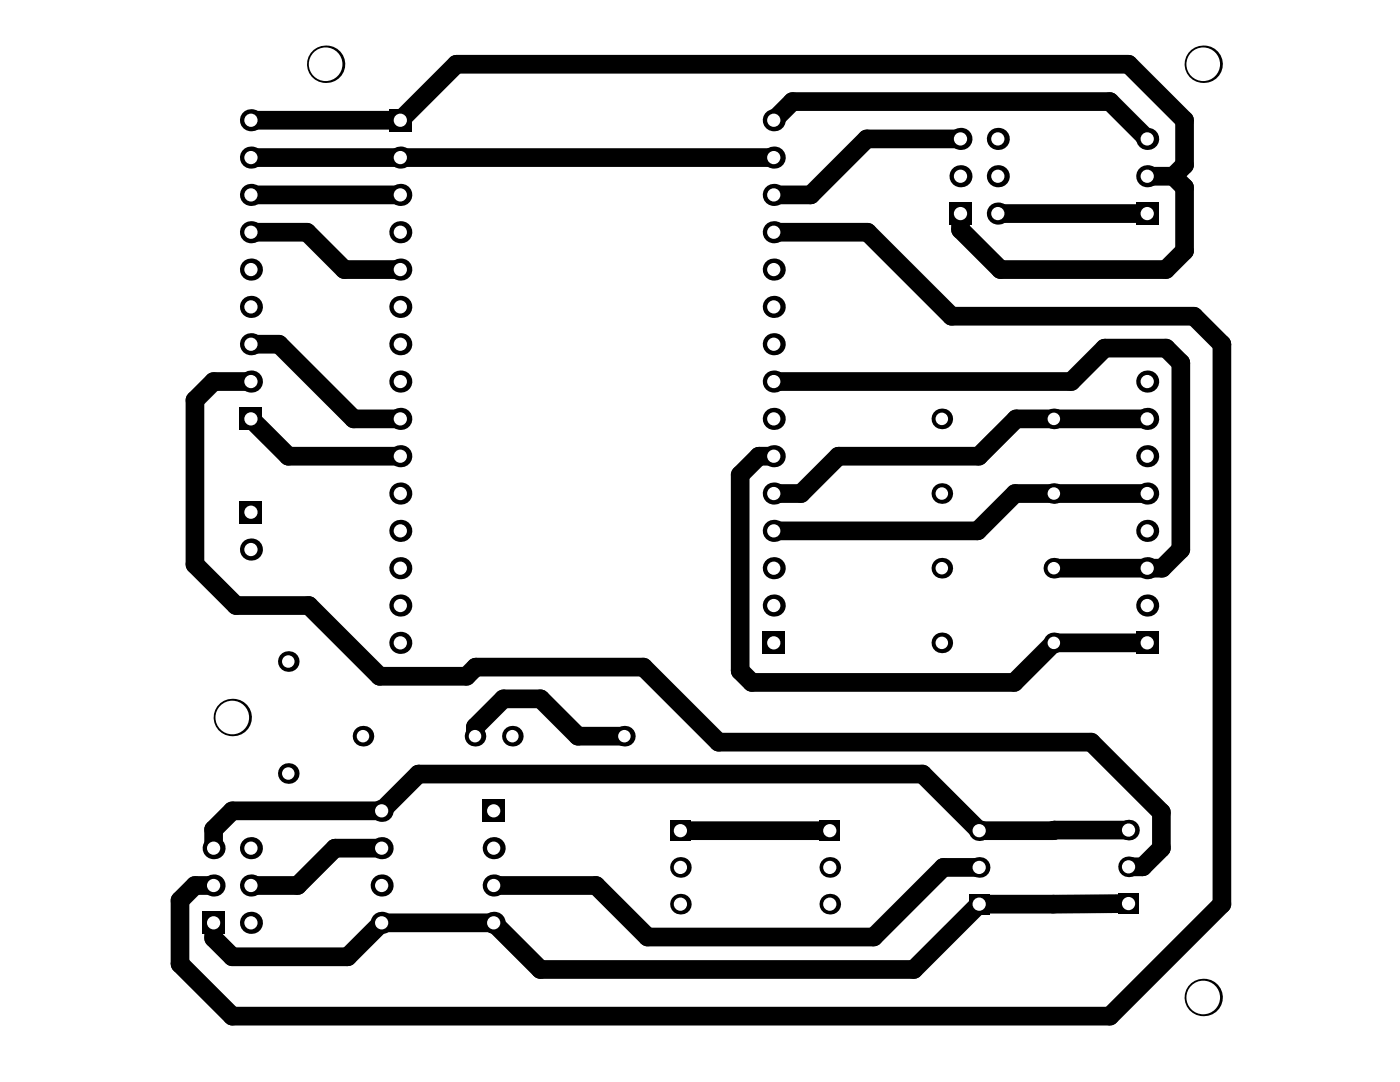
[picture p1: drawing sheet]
<svg xmlns="http://www.w3.org/2000/svg" width="279mm" height="216mm" viewBox="0 0 279 216" stroke-linecap="round" stroke-linejoin="round" font-family="sans-serif">
<g fill="none" stroke="#000" stroke-width="3.7">
<path d="M50.1 24h29.8l11.2-11.2h134.1l11.2 11.2v8.9l-2.2 2.3M50.1 31.4h104.3M50.1 38.9h29.8M154.4 24l3.7-3.7h63.4l7.5 7.4M191.7 27.7h-18.7l-11.2 11.2h-7.4M229 35.2h5.2M234.2 35.2l2.2 2.2v12.7l-3.7 3.7h-33l-8-8v-3.2M50.1 46.3h11.2l7.4 7.5h11.2M154.4 46.3h18.7l16.8 16.8h48.4l5.6 5.6v111.7l-22.4 22.4h-175.1l-10.5-10.5v-12.6l3-3h3.7M199.1 42.6h29.9M50.1 76.1h-7.5l-3.7 3.8v32.7l8.2 8.2h14.5l14.2 14.1h17.3l1.8-1.8h33.5l15 15h74.4l14 14v7.1l-3.7 3.8h-2.9M50.1 68.7h5.6l14.9 14.9h9.3"/>
<path d="M154.4 76.1h59.4l6.7-6.6h12.2l3 2.9v37.3l-3.8 3.7h-21.6M50.1 83.6l7.4 7.4h22.4M154.4 91h-3l-3.7 3.8v39.1l2.3 2.3h52.4l7.9-7.9h18.7M229 83.6h-26.2l-7.5 7.4h-28l-7.4 7.5h-5.5M229 98.5h-26.4l-7.5 7.4h-40.7M72.4 146.9l.1 .1M94.8 146.9l.1-1.9 5.6-5.6h7.4l7.4 7.5h9.3M76.2 169.2h-9.3l-7.5 7.5h-9.3M135.8 165.8h29.8M195.4 173.1h-7.1l-13.9 13.9h-45.2l-10.3-10.3h-20.4M225.2 165.6l-29.8 .2-11.3-11.3h-100.6l-7.3 7.3h-29.8l-3.8 3.7v3.7M225.2 180.3l-29.8 .1-13 13h-74.6l-9.3-9.3h-22.3l-6.8 6.8h-23l-3.8-3.7v-3.1"/>
</g>
<path d="M40.4 181.9h4.4v4.4h-4.4z" fill-rule="evenodd" fill="#000"/>
<circle cx="42.6" cy="184.1" r="1.32" fill="#fff"/>
<circle cx="240.1" cy="12.8" r="3.7" fill="#000"/>
<circle cx="240.1" cy="12.8" r="3.4" fill="#fff"/>
<path d="M77.7 21.8h4.4v4.4h-4.4z" fill-rule="evenodd" fill="#000"/>
<circle cx="79.9" cy="24" r="1.32" fill="#fff"/>
<circle cx="154.4" cy="31.4" r="2.2" fill="#000"/>
<circle cx="154.4" cy="31.4" r="1.32" fill="#fff"/>
<circle cx="50.1" cy="24" r="2.2" fill="#000"/>
<circle cx="50.1" cy="24" r="1.32" fill="#fff"/>
<circle cx="154.4" cy="38.9" r="2.2" fill="#000"/>
<circle cx="154.4" cy="38.9" r="1.32" fill="#fff"/>
<circle cx="154.4" cy="24" r="2.2" fill="#000"/>
<circle cx="154.4" cy="24" r="1.32" fill="#fff"/>
<circle cx="65" cy="12.8" r="3.7" fill="#000"/>
<circle cx="65" cy="12.8" r="3.4" fill="#fff"/>
<path d="M133.7 163.7h4.1v4.1h-4.1z" fill-rule="evenodd" fill="#000"/>
<circle cx="135.8" cy="165.8" r="1.32" fill="#fff"/>
<circle cx="165.6" cy="173.1" r="2.06" fill="#000"/>
<circle cx="165.6" cy="173.1" r="1.32" fill="#fff"/>
<path d="M163.5 163.7h4.2v4.1h-4.2z" fill-rule="evenodd" fill="#000"/>
<circle cx="165.6" cy="165.8" r="1.32" fill="#fff"/>
<circle cx="135.8" cy="180.4" r="2.06" fill="#000"/>
<circle cx="135.8" cy="180.4" r="1.32" fill="#fff"/>
<circle cx="165.6" cy="180.4" r="2.06" fill="#000"/>
<circle cx="165.6" cy="180.4" r="1.32" fill="#fff"/>
<circle cx="135.8" cy="173.1" r="2.06" fill="#000"/>
<circle cx="135.8" cy="173.1" r="1.32" fill="#fff"/>
<circle cx="229" cy="27.7" r="2.2" fill="#000"/>
<circle cx="229" cy="27.7" r="1.32" fill="#fff"/>
<path d="M226.8 40.4h4.4v4.4h-4.4z" fill-rule="evenodd" fill="#000"/>
<circle cx="229" cy="42.6" r="1.32" fill="#fff"/>
<circle cx="191.7" cy="27.7" r="2.2" fill="#000"/>
<circle cx="191.7" cy="27.7" r="1.32" fill="#fff"/>
<circle cx="199.1" cy="42.6" r="2.2" fill="#000"/>
<circle cx="199.1" cy="42.6" r="1.32" fill="#fff"/>
<circle cx="191.7" cy="35.2" r="2.2" fill="#000"/>
<circle cx="191.7" cy="35.2" r="1.32" fill="#fff"/>
<circle cx="199.1" cy="27.7" r="2.2" fill="#000"/>
<circle cx="199.1" cy="27.7" r="1.32" fill="#fff"/>
<circle cx="199.1" cy="35.2" r="2.2" fill="#000"/>
<circle cx="199.1" cy="35.2" r="1.32" fill="#fff"/>
<circle cx="229" cy="35.2" r="2.2" fill="#000"/>
<circle cx="229" cy="35.2" r="1.32" fill="#fff"/>
<path d="M189.5 40.4h4.4v4.4h-4.4z" fill-rule="evenodd" fill="#000"/>
<circle cx="191.7" cy="42.6" r="1.32" fill="#fff"/>
<circle cx="50.1" cy="76.1" r="2.2" fill="#000"/>
<circle cx="50.1" cy="76.1" r="1.32" fill="#fff"/>
<circle cx="50.1" cy="46.3" r="2.2" fill="#000"/>
<circle cx="50.1" cy="46.3" r="1.32" fill="#fff"/>
<circle cx="50.1" cy="53.8" r="2.2" fill="#000"/>
<circle cx="50.1" cy="53.8" r="1.32" fill="#fff"/>
<circle cx="50.1" cy="61.2" r="2.2" fill="#000"/>
<circle cx="50.1" cy="61.2" r="1.32" fill="#fff"/>
<circle cx="79.9" cy="46.3" r="2.2" fill="#000"/>
<circle cx="79.9" cy="46.3" r="1.32" fill="#fff"/>
<circle cx="50.1" cy="68.7" r="2.2" fill="#000"/>
<circle cx="50.1" cy="68.7" r="1.32" fill="#fff"/>
<circle cx="79.9" cy="91" r="2.2" fill="#000"/>
<circle cx="79.9" cy="91" r="1.32" fill="#fff"/>
<circle cx="79.9" cy="83.6" r="2.2" fill="#000"/>
<circle cx="79.9" cy="83.6" r="1.32" fill="#fff"/>
<circle cx="79.9" cy="76.1" r="2.2" fill="#000"/>
<circle cx="79.9" cy="76.1" r="1.32" fill="#fff"/>
<circle cx="79.9" cy="68.7" r="2.2" fill="#000"/>
<circle cx="79.9" cy="68.7" r="1.32" fill="#fff"/>
<circle cx="79.9" cy="61.2" r="2.2" fill="#000"/>
<circle cx="79.9" cy="61.2" r="1.32" fill="#fff"/>
<circle cx="79.9" cy="53.8" r="2.2" fill="#000"/>
<circle cx="79.9" cy="53.8" r="1.32" fill="#fff"/>
<path d="M47.9 81.4h4.4v4.4h-4.4z" fill-rule="evenodd" fill="#000"/>
<circle cx="50.1" cy="83.6" r="1.32" fill="#fff"/>
<circle cx="154.4" cy="46.3" r="2.2" fill="#000"/>
<circle cx="154.4" cy="46.3" r="1.32" fill="#fff"/>
<circle cx="154.4" cy="61.2" r="2.2" fill="#000"/>
<circle cx="154.4" cy="61.2" r="1.32" fill="#fff"/>
<circle cx="154.4" cy="68.7" r="2.2" fill="#000"/>
<circle cx="154.4" cy="68.7" r="1.32" fill="#fff"/>
<circle cx="154.4" cy="76.1" r="2.2" fill="#000"/>
<circle cx="154.4" cy="76.1" r="1.32" fill="#fff"/>
<circle cx="154.4" cy="105.9" r="2.2" fill="#000"/>
<circle cx="154.4" cy="105.9" r="1.32" fill="#fff"/>
<circle cx="154.4" cy="113.4" r="2.2" fill="#000"/>
<circle cx="154.4" cy="113.4" r="1.32" fill="#fff"/>
<circle cx="188" cy="128.3" r="2.06" fill="#000"/>
<circle cx="188" cy="128.3" r="1.25" fill="#fff"/>
<path d="M152.2 126.1h4.4v4.4h-4.4z" fill-rule="evenodd" fill="#000"/>
<circle cx="154.4" cy="128.3" r="1.32" fill="#fff"/>
<circle cx="154.4" cy="98.5" r="2.2" fill="#000"/>
<circle cx="154.4" cy="98.5" r="1.32" fill="#fff"/>
<circle cx="154.4" cy="91" r="2.2" fill="#000"/>
<circle cx="154.4" cy="91" r="1.32" fill="#fff"/>
<circle cx="154.4" cy="83.6" r="2.2" fill="#000"/>
<circle cx="154.4" cy="83.6" r="1.32" fill="#fff"/>
<circle cx="154.4" cy="53.8" r="2.2" fill="#000"/>
<circle cx="154.4" cy="53.8" r="1.32" fill="#fff"/>
<circle cx="188" cy="83.6" r="2.06" fill="#000"/>
<circle cx="188" cy="83.6" r="1.25" fill="#fff"/>
<circle cx="188" cy="113.4" r="2.06" fill="#000"/>
<circle cx="188" cy="113.4" r="1.25" fill="#fff"/>
<circle cx="188" cy="98.5" r="2.06" fill="#000"/>
<circle cx="188" cy="98.5" r="1.25" fill="#fff"/>
<circle cx="154.4" cy="120.8" r="2.2" fill="#000"/>
<circle cx="154.4" cy="120.8" r="1.32" fill="#fff"/>
<circle cx="76.2" cy="161.8" r="2.2" fill="#000"/>
<circle cx="76.2" cy="161.8" r="1.32" fill="#fff"/>
<circle cx="79.9" cy="113.4" r="2.2" fill="#000"/>
<circle cx="79.9" cy="113.4" r="1.32" fill="#fff"/>
<circle cx="79.9" cy="128.3" r="2.2" fill="#000"/>
<circle cx="79.9" cy="128.3" r="1.32" fill="#fff"/>
<circle cx="79.9" cy="105.9" r="2.2" fill="#000"/>
<circle cx="79.9" cy="105.9" r="1.32" fill="#fff"/>
<circle cx="72.4" cy="146.9" r="2.06" fill="#000"/>
<circle cx="72.4" cy="146.9" r="1.25" fill="#fff"/>
<circle cx="79.9" cy="120.8" r="2.2" fill="#000"/>
<circle cx="79.9" cy="120.8" r="1.32" fill="#fff"/>
<circle cx="79.9" cy="98.5" r="2.2" fill="#000"/>
<circle cx="79.9" cy="98.5" r="1.32" fill="#fff"/>
<circle cx="102.3" cy="146.9" r="2.06" fill="#000"/>
<circle cx="102.3" cy="146.9" r="1.25" fill="#fff"/>
<path d="M96.3 159.6h4.4v4.4h-4.4z" fill-rule="evenodd" fill="#000"/>
<circle cx="98.5" cy="161.8" r="1.32" fill="#fff"/>
<path d="M47.9 100h4.4v4.4h-4.4z" fill-rule="evenodd" fill="#000"/>
<circle cx="50.1" cy="102.2" r="1.32" fill="#fff"/>
<circle cx="57.5" cy="132" r="2.06" fill="#000"/>
<circle cx="57.5" cy="132" r="1.25" fill="#fff"/>
<circle cx="50.1" cy="109.7" r="2.2" fill="#000"/>
<circle cx="50.1" cy="109.7" r="1.32" fill="#fff"/>
<circle cx="94.8" cy="146.9" r="2.06" fill="#000"/>
<circle cx="94.8" cy="146.9" r="1.25" fill="#fff"/>
<circle cx="57.5" cy="154.3" r="2.06" fill="#000"/>
<circle cx="57.5" cy="154.3" r="1.25" fill="#fff"/>
<circle cx="46.4" cy="143.2" r="3.7" fill="#000"/>
<circle cx="46.4" cy="143.2" r="3.4" fill="#fff"/>
<circle cx="210.3" cy="128.3" r="2.06" fill="#000"/>
<circle cx="210.3" cy="128.3" r="1.25" fill="#fff"/>
<circle cx="210.3" cy="113.4" r="2.06" fill="#000"/>
<circle cx="210.3" cy="113.4" r="1.25" fill="#fff"/>
<circle cx="229" cy="113.4" r="2.2" fill="#000"/>
<circle cx="229" cy="113.4" r="1.32" fill="#fff"/>
<circle cx="229" cy="105.9" r="2.2" fill="#000"/>
<circle cx="229" cy="105.9" r="1.32" fill="#fff"/>
<circle cx="229" cy="98.5" r="2.2" fill="#000"/>
<circle cx="229" cy="98.5" r="1.32" fill="#fff"/>
<circle cx="229" cy="91" r="2.2" fill="#000"/>
<circle cx="229" cy="91" r="1.32" fill="#fff"/>
<circle cx="210.3" cy="83.6" r="2.06" fill="#000"/>
<circle cx="210.3" cy="83.6" r="1.25" fill="#fff"/>
<circle cx="210.3" cy="98.5" r="2.06" fill="#000"/>
<circle cx="210.3" cy="98.5" r="1.25" fill="#fff"/>
<circle cx="229" cy="120.8" r="2.2" fill="#000"/>
<circle cx="229" cy="120.8" r="1.32" fill="#fff"/>
<circle cx="229" cy="76.1" r="2.2" fill="#000"/>
<circle cx="229" cy="76.1" r="1.32" fill="#fff"/>
<path d="M226.8 126.1h4.4v4.4h-4.4z" fill-rule="evenodd" fill="#000"/>
<circle cx="229" cy="128.3" r="1.32" fill="#fff"/>
<circle cx="229" cy="83.6" r="2.2" fill="#000"/>
<circle cx="229" cy="83.6" r="1.32" fill="#fff"/>
<circle cx="225.2" cy="165.6" r="2.06" fill="#000"/>
<circle cx="225.2" cy="165.6" r="1.32" fill="#fff"/>
<circle cx="76.2" cy="184.1" r="2.2" fill="#000"/>
<circle cx="76.2" cy="184.1" r="1.32" fill="#fff"/>
<circle cx="79.9" cy="38.9" r="2.2" fill="#000"/>
<circle cx="79.9" cy="38.9" r="1.32" fill="#fff"/>
<circle cx="98.5" cy="184.1" r="2.2" fill="#000"/>
<circle cx="98.5" cy="184.1" r="1.32" fill="#fff"/>
<circle cx="50.1" cy="184.1" r="2.2" fill="#000"/>
<circle cx="50.1" cy="184.1" r="1.32" fill="#fff"/>
<circle cx="50.1" cy="38.9" r="2.2" fill="#000"/>
<circle cx="50.1" cy="38.9" r="1.32" fill="#fff"/>
<circle cx="240.1" cy="199" r="3.7" fill="#000"/>
<circle cx="240.1" cy="199" r="3.4" fill="#fff"/>
<path d="M193.4 178.4h4.1v4.1h-4.1z" fill-rule="evenodd" fill="#000"/>
<circle cx="195.4" cy="180.4" r="1.32" fill="#fff"/>
<circle cx="79.9" cy="31.4" r="2.2" fill="#000"/>
<circle cx="79.9" cy="31.4" r="1.32" fill="#fff"/>
<circle cx="124.6" cy="146.9" r="2.06" fill="#000"/>
<circle cx="124.6" cy="146.9" r="1.25" fill="#fff"/>
<circle cx="50.1" cy="31.4" r="2.2" fill="#000"/>
<circle cx="50.1" cy="31.4" r="1.32" fill="#fff"/>
<circle cx="225.2" cy="173" r="2.06" fill="#000"/>
<circle cx="225.2" cy="173" r="1.32" fill="#fff"/>
<path d="M223.2 178.2h4.1v4.2h-4.1z" fill-rule="evenodd" fill="#000"/>
<circle cx="225.2" cy="180.3" r="1.32" fill="#fff"/>
<circle cx="195.4" cy="165.8" r="2.06" fill="#000"/>
<circle cx="195.4" cy="165.8" r="1.32" fill="#fff"/>
<circle cx="195.4" cy="173.1" r="2.06" fill="#000"/>
<circle cx="195.4" cy="173.1" r="1.32" fill="#fff"/>
<circle cx="50.1" cy="176.7" r="2.2" fill="#000"/>
<circle cx="50.1" cy="176.7" r="1.32" fill="#fff"/>
<circle cx="42.6" cy="169.2" r="2.2" fill="#000"/>
<circle cx="42.6" cy="169.2" r="1.32" fill="#fff"/>
<circle cx="76.2" cy="169.2" r="2.2" fill="#000"/>
<circle cx="76.2" cy="169.2" r="1.32" fill="#fff"/>
<circle cx="76.2" cy="176.7" r="2.2" fill="#000"/>
<circle cx="76.2" cy="176.7" r="1.32" fill="#fff"/>
<circle cx="98.5" cy="176.7" r="2.2" fill="#000"/>
<circle cx="98.5" cy="176.7" r="1.32" fill="#fff"/>
<circle cx="98.5" cy="169.2" r="2.2" fill="#000"/>
<circle cx="98.5" cy="169.2" r="1.32" fill="#fff"/>
<circle cx="50.1" cy="169.2" r="2.2" fill="#000"/>
<circle cx="50.1" cy="169.2" r="1.32" fill="#fff"/>
<circle cx="42.6" cy="176.7" r="2.2" fill="#000"/>
<circle cx="42.6" cy="176.7" r="1.32" fill="#fff"/>
</svg>
